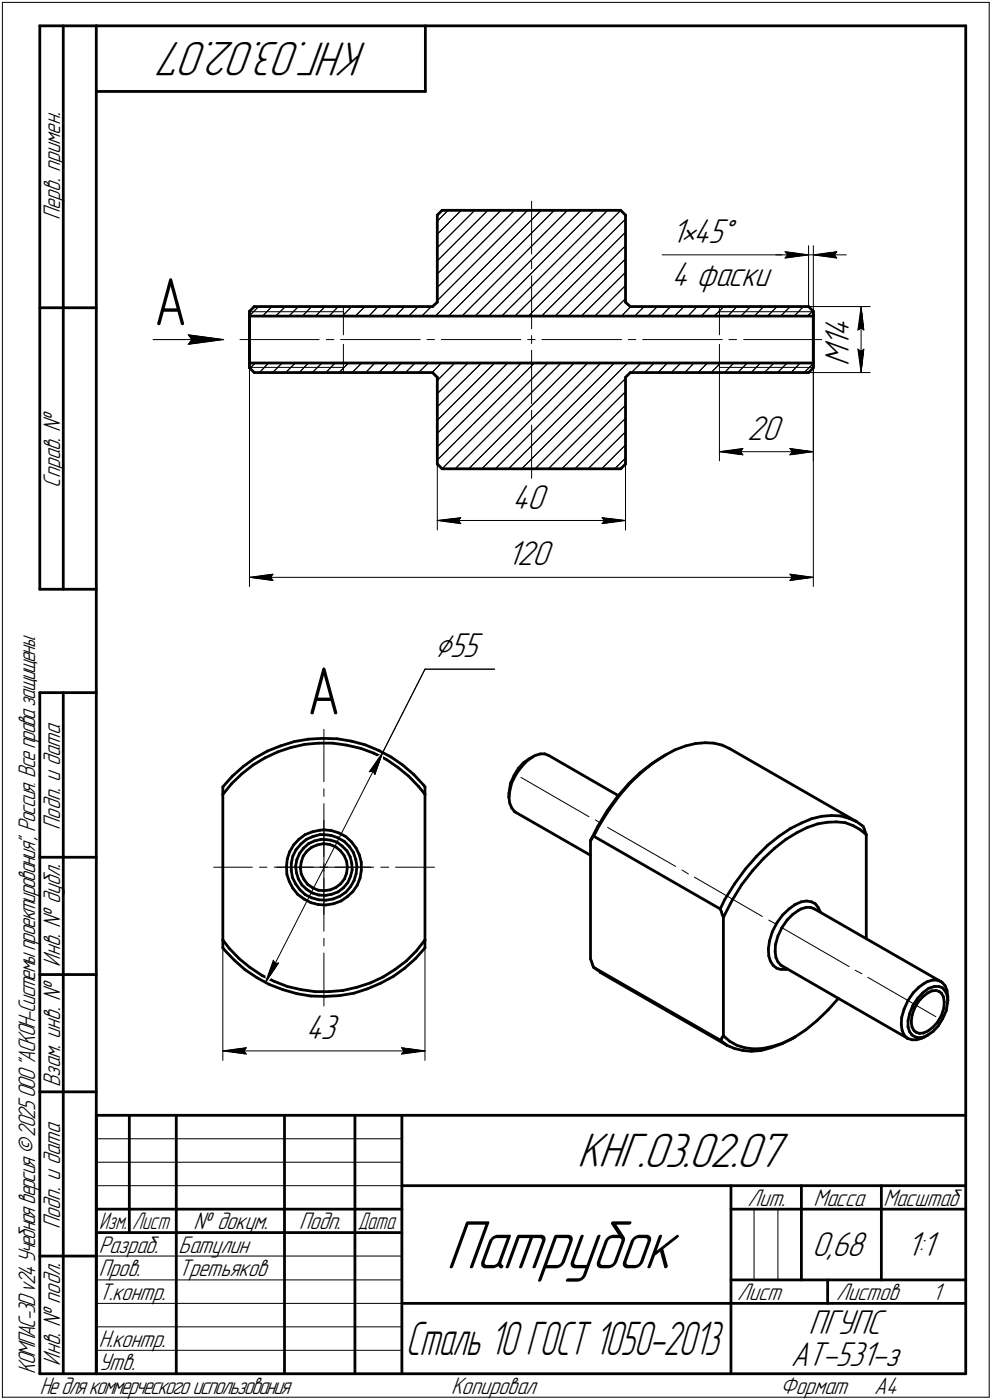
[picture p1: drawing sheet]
<svg xmlns="http://www.w3.org/2000/svg" width="211mm" height="298mm" viewBox="0 0 211 298" stroke-linecap="round" stroke-linejoin="round" font-family="sans-serif">
<defs><g id="words">
<text font-size="15.6" x="94.9" y="270.1">Патрубок</text>
<g font-size="14.6">
<text x="32.8" y="69.2">А</text>
<text x="65.4" y="152.1">А</text>
</g>
<g font-size="10.9">
<text x="78.2" y="9" transform="rotate(-180 78.2 9)">КНГ.03.02.07</text>
<text x="122.8" y="248.5">КНГ.03.02.07</text>
</g>
<text font-size="10.7" x="86.3" y="288.5">Сталь 10 ГОСТ 1050-2013</text>
<g font-size="7.8">
<text x="142.9" y="51.7">1×45°</text>
<text x="142.9" y="60.9">4 фаски</text>
<text x="180.6" y="71.8" transform="rotate(-90 180.6 71.8)">4</text>
<text x="180.6" y="77.9" transform="rotate(-90 180.6 77.9)">M</text>
<text x="180.6" y="73.9" transform="rotate(-90 180.6 73.9)">1</text>
<text x="159" y="93.6">20</text>
<text x="109" y="108.3">40</text>
<text x="107.9" y="120.4">120</text>
<text x="92.4" y="139.9">⌀55</text>
<text x="65" y="221.2">43</text>
<text x="172.8" y="267.5">0,68</text>
<text x="192.9" y="267.5">1:1</text>
<text x="172" y="284.1">ПГУПС</text>
<text x="168.3" y="291">АТ-531-з</text>
</g>
<g font-size="5.4">
<text x="12.8" y="46.9" transform="rotate(-90 12.8 46.9)">Перв. примен.</text>
<text x="12.8" y="103.8" transform="rotate(-90 12.8 103.8)">Справ. №</text>
<text x="12.8" y="176.7" transform="rotate(-90 12.8 176.7)">Подп. и дата</text>
<text x="12.8" y="205.8" transform="rotate(-90 12.8 205.8)">Инв. № дубл.</text>
<text x="12.8" y="231.6" transform="rotate(-90 12.8 231.6)">Взам. инв. №</text>
<text x="159.1" y="256.8">Лит.</text>
<text x="173.1" y="256.8">Масса</text>
<text x="188" y="256.8">Масштаб</text>
<text x="12.8" y="261.7" transform="rotate(-90 12.8 261.7)">Подп. и дата</text>
<text x="41.2" y="261.8">№ докум.</text>
<text x="63.6" y="261.8">Подп.</text>
<text x="21" y="266.8">Разраб.</text>
<text x="38" y="266.8">Батулин</text>
<text x="21" y="271.8">Пров.</text>
<text x="38" y="271.8">Третьяков</text>
<text x="21" y="276.8">Т.контр.</text>
<text x="156.9" y="276.8">Лист</text>
<text x="177.9" y="276.8">Листов</text>
<text x="198.4" y="276.8">1</text>
<text x="21" y="286.8">Н.контр.</text>
<text x="7.5" y="292.5" transform="rotate(-90 7.5 292.5)">КОМПАС-3Dv24Учебнаяверсия©2025ООО&quot;АСКОН-Системыпроектирования&quot;, Россия. Всеправазащищены.</text>
<text x="12.8" y="290.8" transform="rotate(-90 12.8 290.8)">Инв. № подл.</text>
<text x="21" y="291.8">Утв.</text>
<text x="8.5" y="296.7">Недлякоммерческогоиспользования</text>
<text x="96" y="296.8">Копировал</text>
<text x="166" y="296.8">Формат</text>
<text x="186" y="296.8">A4</text>
</g>
<g font-size="5.3">
<text x="21.1" y="261.8">Изм.</text>
<text x="28.1" y="261.8">Лист</text>
<text x="76.1" y="261.8">Дата</text>
</g>
</g></defs>
<g fill="none" stroke="#000" stroke-width=".59">
<path d="M8.5 5.5v120zM8.5 5.5h12zM13.5 5.5v120zM20.5 5.5v287zM20.5 5.5h185zM20.5 19.5h70zM90.5 5.5v14zM205.5 5.5v287zM93 45.8v18.5zM94.1 44.8l-1.1 1zM94.1 44.8h38zM132.1 44.8l1 1z"/>
<path d="M133.1 45.8v18.5zM8.5 65.5h12zM53.1 66.3v12zM53.1 67.3h120zM53.1 77.3v1zM53.1 77.3h120zM53.1 78.3l1 1zM53.1 66.3v1zM53.1 67.3v10zM54.1 79.3h37.9zM54.1 65.3h37.9zM54.1 65.3l-1 1z"/>
<path d="M92 65.3l1-1zM92 79.3l1 1zM133.1 64.3l1 1zM134.1 65.3h37.9zM134.1 79.3l-1 1zM134.1 79.3h37.9zM172 65.3l1.1 1zM172 79.3l1.1-1zM173.1 66.3v12zM173.1 66.3v1zM173.1 77.3v1zM173.1 67.3v10z"/>
<path d="M93 80.3v18.5zM93 98.8l1.1 1zM94.1 99.8h38zM133.1 98.8l-1 1zM133.1 80.3v18.5zM8.5 125.5h12zM8.5 147.5v145zM8.5 147.5h12zM13.5 147.5v145zM56.9 159.9l2.8-1.1zM59.7 158.8l3-.9zM61.9 159.2l3-.7z"/>
<path d="M62.7 157.9l2.9-.5zM64.9 158.5l2.9-.3zM65.6 157.4l3.1-.2zM67.8 158.2h3zM68.7 157.2l3 .1zM70.8 158.2l2.9 .5zM71.7 157.3l3.1 .5zM73.7 158.7l3 .6zM74.8 157.8l2.8 .8zM76.7 159.3l2.8 1.1zM77.6 158.6l2.9 1.2zM80.5 159.8l2.7 1.4z"/>
<path d="M143.6 159.7l2.3-.9zM145.9 158.8l2.1-.5zM148 158.3l2-.1zM150 158.2h1.9zM151.9 158.2l1.8 .5zM153.7 158.7l1.6 .7zM155.3 159.4l26.9 15.5zM47.4 167.6v1.6zM47.4 169.2v31zM49.3 166.9l-1.9 2.3zM49.3 166.9l2.2-2.1zM49.4 165.3l-2 2.3z"/>
<path d="M49.4 165.3l2.3-2.1zM51.5 164.8l2.3-1.9zM51.7 163.2l2.5-1.7zM53.8 162.9l2.6-1.5zM54.2 161.5l2.7-1.6zM56.4 161.4l2.7-1.3zM59.1 160.1l2.8-.9zM62.5 179.9l-.9 1.5zM63.6 178.7l-1.1 1.2zM63.6 178.7l1.3-1zM64 179.7l-1 1.2zM64 179.7l1.2-1z"/>
<path d="M64.9 177.7l1.6-.6zM65.2 178.7l1.3-.6zM65.6 179.7l1.3-.6zM66.5 177.1l1.6-.3zM66.5 178.1l1.6-.4zM66.9 179.1l1.4-.4zM67.5 179.9l1.2-.2zM68.1 176.8l.8-.1zM68.1 177.7h.8zM68.3 178.7h.6zM68.7 179.7h.2zM68.9 179.7l1.3 .1z"/>
<path d="M68.9 176.7l1.6 .2zM68.9 177.7l1.5 .2zM68.9 178.7l1.5 .2zM70.2 179.8l1.3 .5zM70.4 178.9l1.3 .4zM70.4 177.9l1.5 .5zM70.5 176.9l1.6 .5zM71.7 179.3l1.1 .9zM71.9 178.4l1.3 .8zM72.1 177.4l1.5 .7zM73.2 179.2l1.1 1.1zM73.6 178.1l1.2 1.1z"/>
<path d="M74.8 179.2l1 1.4zM79.5 160.4l2.7 1.3zM82.2 161.7l2.5 1.7zM83.2 161.2l2.5 1.7zM84.7 163.4l2.3 1.9zM85.7 162.9l2.4 2zM87 165.3l2.1 2.2zM88.1 164.9l2 2.2zM89.1 167.5l1.3 1.7zM90.1 167.1l.3 .5zM90.4 169.2v31zM90.4 167.6v1.6z"/>
<path d="M108.3 168.9v.9zM108.3 169.8l.2 1.2zM108.4 168.4l-.1 .5zM108.5 168.5l-.2 1.3zM108.5 171l.4 1zM108.6 166.8l-.2 1.6zM108.9 166.7l-.4 1.8zM108.9 172l.6 .8zM109.4 165.1l-.8 1.7zM109.5 172.8l.2 .2zM109.7 173l15.9 9.1zM109.8 164.8l-.9 1.9z"/>
<path d="M110.3 163.6l-.9 1.5zM110.9 163.3l-1.1 1.5zM111.4 162.4l1.1-.8zM111.4 162.4l-1.1 1.2zM112.1 162.1l1.2-.9zM112.1 162.1l-1.2 1.2zM112.5 161.6l.8-.4zM113.3 161.2l.6-.3zM113.9 160.9l1.1-.4zM115 160.5h.9zM115.9 160.5l.9 .4zM116.8 160.9l14.8 8.5z"/>
<path d="M125.6 179v25.2zM125.9 178.6l-.3 .4zM126.1 178.3l-.2 .3zM126.1 178.3l.2-.2zM126.3 178.1l26.9 15.4zM127.2 176l-1.6 3zM127.5 175.8l-1.2 2.3zM129.2 172.6l-2 3.4zM129.6 172.4l-2.1 3.4zM131.4 169.6l-2.2 3zM131.9 169.2l-2.3 3.2zM133.8 166.9l2.3-2.3z"/>
<path d="M133.8 166.9l-2.4 2.7zM134.3 166.5l2.4-2.2zM134.3 166.5l-2.4 2.7zM136.1 164.6l2.4-1.9zM136.7 164.3l2.5-2zM138.5 162.7l2.4-1.5zM139.2 162.3l2.4-1.5zM140.9 161.2l.7-.4zM141.6 160.8l2-1.1zM165.8 178.1l2.3-1.7zM167.2 178.7l2.4-1.4zM168.1 176.4l2.4-1.1z"/>
<path d="M169.6 177.3l2.2-1.1zM170.5 175.3l2.2-1zM171.8 176.2l2.2-.8zM172.7 174.3l2.1-.5zM174 175.4l2-.3zM174.8 173.8l2.1-.1zM176 175.1l2-.1zM176.9 173.7h1.9zM178 175l1.8 .2zM178.8 173.7l1.8 .5zM179.8 175.2l1.6 .6zM180.6 174.2l1.6 .7z"/>
<path d="M181.4 175.8l1.6 .8zM182.2 174.9l1.4 1zM183 176.6l1.3 1.1zM183.6 175.9l.3 .6zM183.9 176.5l.2 .6zM184.1 177.1l.2 .6zM184.3 177.7v22.1zM8.5 182.5h12zM61 184.5v1.7zM61 186.2l.6 1.5zM61.1 182.9l-.1 1.6zM61.6 187.7l.7 1.4z"/>
<path d="M61.6 181.4l-.5 1.5zM62 185.3l.2 1.6zM62 183.8v1.5zM62.2 186.9l.7 1.3zM62.3 189.1l1 1.3zM62.3 182.3l-.3 1.5zM62.9 188.2l.9 1.3zM62.9 184.4l.2 1.4zM63 180.9l-.7 1.4zM63.1 185.8l.4 1.4zM63.2 183l-.3 1.4zM63.3 190.4l1.4 1z"/>
<path d="M63.5 187.2l.8 1.3zM63.8 181.7l-.6 1.3zM63.8 189.5l1.1 1zM63.9 184.8l.2 1.3zM64.1 186.1l.6 1.2zM64.1 183.6l-.2 1.2zM64.3 188.5l1 .9zM64.5 182.3l-.4 1.3zM64.6 180.6l-.8 1.1zM64.6 180.6l1-.9zM64.7 187.3l.7 1zM64.7 191.4l1.4 .8z"/>
<path d="M64.9 190.5l1.4 .7zM65.3 181.3l-.8 1zM65.3 181.3l1-.9zM65.3 189.4l1.2 .8zM65.4 188.3l1.1 .8zM66.1 192.2l1.6 .4zM66.3 180.4l1.2-.5zM66.3 191.2l1.5 .4zM66.5 190.2l1.3 .4zM66.5 189.1l1.2 .5zM67.7 189.6l1.3 .1zM67.7 192.6l1.6 .1z"/>
<path d="M67.8 191.6l1.5 .1zM67.8 190.6l1.5 .1zM69 189.7l1.3-.2zM69.3 190.7l1.3-.3zM69.3 192.7l1.7-.3zM69.3 191.7l1.6-.3zM70.3 189.5l1.2-.5zM70.6 190.4l1.4-.5zM70.9 191.4l1.4-.6zM71 192.4l1.6-.5zM71.5 180.3l1 .9zM71.5 189l1-.8z"/>
<path d="M72 189.9l1.1-.8zM72.3 190.8l1.3-.8zM72.5 181.2l.7 1zM72.6 191.9l1.3-1zM72.8 180.2l1 1zM73.2 182.2l.5 1.2zM73.3 187.1l-.8 1.1zM73.7 183.4l.2 1.3zM73.7 185.9l-.4 1.2zM73.8 181.2l.7 1.3zM73.9 184.7l-.2 1.2zM73.9 190.9l1.2-1.1z"/>
<path d="M74 188l-.9 1.1zM74.3 180.3l.9 1.2zM74.5 182.5l.3 1.3zM74.6 188.8l-1 1.2zM74.6 186.6l-.6 1.4zM74.8 183.8l.1 1.5zM74.9 185.3l-.3 1.3zM75.2 181.5l.5 1.5zM75.4 187.5l-.8 1.3zM75.7 183l.2 1.5zM75.8 180.6l.7 1.4zM75.8 186l-.4 1.5z"/>
<path d="M75.9 184.5l-.1 1.5zM76 188.5l-.9 1.3zM76.5 182l.4 1.6zM76.6 186.9l-.6 1.6zM76.9 183.6v1.7zM76.9 185.3l-.3 1.6zM153.2 193.5l.3 .6zM153.5 194.1l.2 .6zM153.7 194.7l.2 .6zM153.9 195.3v25.3zM154 195.2l-.1 .1zM154.2 191.6l-1 1.9z"/>
<path d="M155.8 191.7l-1.8 3.5zM156.3 188.2l-2.1 3.4zM157.8 188.4l-2 3.3zM158.6 185.1l-2.3 3.1zM160.1 185.4l-2.3 3zM161 182.4l-2.4 2.7zM162.5 182.8l2.3-2.2zM162.5 182.8l-2.4 2.6zM163.3 180l2.5-1.9zM163.3 180l-2.3 2.4zM164.3 198.4l-.6 1.9zM164.8 180.6l2.4-1.9z"/>
<path d="M165.4 196.4l-1.1 2zM165.5 199.3l-.5 1.8zM166.4 197.5l-.9 1.8zM166.5 194.8l1.4-1.3zM166.5 194.8l-1.1 1.6zM167.5 195.9l-1.1 1.6zM167.9 193.5l1.3-.9zM168.7 194.7l1.1-.8zM168.7 194.7l-1.2 1.2zM169.2 192.6l.1-.1zM169.3 192.5l1.2-.5zM169.8 193.9l.6-.4z"/>
<path d="M170.4 193.5l1.1-.3zM170.5 192l1.1-.1zM171.5 193.2h1zM171.6 191.9l1 .1zM172.5 193.2l.8 .3zM172.6 192l.9 .4zM173.3 193.5l26.9 15.5zM173.5 192.4l.6 .8zM174.1 193.2l.5 1zM8.5 207.5h12zM47.4 201.8l.4 .5zM47.4 200.2l1.4 1.7z"/>
<path d="M47.4 200.2v1.6zM47.8 202.3l2.1 2.2zM48.8 201.9l2.1 2.2zM49.9 204.5l2.3 2zM50.9 204.1l2.3 1.9zM52.2 206.5l2.5 1.7zM53.2 206l2.5 1.7zM54.7 208.2l2.6 1.4zM55.7 207.7l2.6 1.3zM57.3 209.6l2.9 1.1zM58.3 209l2.8 1.1zM60.2 210.7l3 .9z"/>
<path d="M61.1 210.1l3 .6zM63.2 211.6l2.9 .5zM64.1 210.7l3 .5zM66.1 212.1l3.1 .1zM67.1 211.2h2.9zM69.2 212.2l3-.2zM70 211.2l3-.3zM72.2 212l3.1-.5zM73 210.9l2.9-.7zM75.3 211.5l2.8-.9zM75.9 210.2l2.9-.9zM78.1 210.6l2.8-1.2z"/>
<path d="M78.8 209.3l2.7-1.3zM80.9 209.4l2.8-1.5zM81.5 208l2.6-1.6zM83.7 207.9l2.4-1.7zM84.1 206.4l2.3-1.8zM86.1 206.2l2.3-2.1zM88.6 202.5l-2.2 2.1zM90.4 201.8l-2 2.3zM90.4 200.2l-1.8 2.3zM90.4 200.2v1.6zM125.6 204.2l.3 .6zM125.9 204.8l.2 .6z"/>
<path d="M126.1 205.4l.2 .6zM126.3 206l1.5 1zM126.3 206l26.9 15.5zM127.8 207.1l26.9 15.5zM127.8 207h.1M163.5 202l.1 1.5zM163.6 203.5l.3 1.1zM163.7 200.3l-.2 1.7zM163.9 204.6l.6 1zM164.5 205.6l.8 .6zM164.9 202.6l.2 1.3zM165 201.1l-.1 1.5z"/>
<path d="M165.1 203.9l.4 .9zM165.3 206.2l.8 .2zM165.5 204.8l.6 .7zM166.1 206.4h1.1zM166.1 205.5l.3 .2zM166.4 205.7l26.8 15.4zM167.2 206.4l.4-.1zM171.4 219.3l2.4-2zM173.8 217.3l2.4-2.2zM178.4 212.6l-2.2 2.5zM191.8 218.2l.1 1.2zM191.9 216.7l-.1 1.5z"/>
<path d="M191.9 219.4l.5 1zM192.4 214.9l-.5 1.8zM193.2 217.3v1.4zM193.2 218.7l.3 1zM193.2 213l-.8 1.9zM193.5 215.8l-.3 1.5zM193.5 219.7l.6 .7zM193.9 217.6l.2 1.1zM194.1 216.2l-.2 1.4zM194.1 218.7l.4 .8zM194.2 214.1l-.7 1.7zM194.3 211.4l-1.1 1.6z"/>
<path d="M194.5 219.5l.4 .3zM194.6 214.7l-.5 1.5zM194.9 219.8l.8 .2zM195.2 212.6l-1 1.5zM195.4 213.3l-.8 1.4zM195.5 210.2l1.2-.8zM195.5 210.2l-1.2 1.2zM196.3 211.4l1.1-.8zM196.3 211.4l-1.1 1.2zM196.4 212.2l1-.8zM196.4 212.2l-1 1.1zM196.5 220l.9-.5z"/>
<path d="M196.7 209.4l.6-.4zM197.3 209l1.1-.3zM197.4 219.5l1.1-.7zM197.4 211.4l.9-.4zM197.4 210.6l.4-.2zM197.8 210.4l1-.3zM198.3 211l.9-.1zM198.4 208.7h1zM198.8 210.1h.9zM199.2 210.9l.7 .3zM199.4 208.7l.8 .3zM199.5 217.7l-1 1.1z"/>
<path d="M199.6 218.4l-1.1 1.2zM199.7 210.1l.8 .2zM199.9 211.2l.4 .3zM200.2 209l.3 .2zM200.3 216.2l-.8 1.5zM200.3 211.5l.4 .8zM200.5 210.3l.6 .7zM200.5 209.2l.6 .7zM200.6 216.9l-1 1.5zM200.7 212.3l.2 1.1zM200.8 214.6l-.5 1.6zM200.9 213.4l-.1 1.2z"/>
<path d="M201.1 211l.4 .8zM201.1 209.9l.4 1zM201.3 215.2l-.7 1.7zM201.5 211.8l.2 1.2zM201.5 210.9l.2 1.4zM201.6 213.6l-.3 1.6zM201.7 213l-.1 .6zM201.7 212.3v.7zM8.5 232.5h12zM20.5 237.5h185zM20.5 237.5v55zM27.5 237.5v25z"/>
<path d="M37.5 237.5v55zM60.5 237.5v55zM75.5 237.5v55zM85.5 237.5v55zM153.2 221.5l1.5 1.1zM153.5 221.2l-.3 .3zM153.7 220.9l-.2 .3zM153.9 220.6l1.4 1.1zM153.9 220.6l-.2 .3zM154.7 222.6l1.6 .7zM155.3 221.7l1.5 .9zM156.3 223.3l1.8 .4z"/>
<path d="M156.8 222.6l1.6 .5zM158.1 223.7l1.8 .2zM158.4 223.1l1.9 .3zM159.9 223.9l2.1-.2zM160.3 223.4l1.9-.1zM162 223.7l2.1-.6zM162.2 223.3l2.1-.5zM164.1 223.1l2.3-.9zM164.3 222.8l2.2-.6zM166.4 222.2l2-1zM166.5 222.2l2.2-1.1zM168.4 221.2l.8-.4z"/>
<path d="M168.7 221.1l.5-.3zM169.2 220.8l2.2-1.5zM192.4 220.4l.6 .7zM193 221.1h.2zM193.2 221.1l.9 .3zM194.1 220.4l.6 .4zM194.1 221.4h1zM194.7 220.8l.9 .2zM195.1 221.4l1.1-.3zM195.6 221l1-.2zM195.7 220h.8zM196.2 221.1l.5-.3z"/>
<path d="M196.6 220.8l.8-.4zM196.7 220.8l.7-.4zM197.4 220.4l1.1-.8zM20.5 257.5h65zM85.5 252.5h120zM155.5 252.5v40zM155.5 257.5h15zM170.5 252.5v20zM170.5 257.5h35zM187.5 252.5v20zM8.5 267.5h12zM20.5 262.5h65z"/>
<path d="M85.5 277.5h70zM155.5 277.5h50zM155.5 272.5h50zM176.1 272.5v5zM8.5 292.5h12zM20.5 292.5h185z"/>
</g>
<g fill="none" stroke="#000" stroke-width=".21">
<path d="M.5 .5v297zM.5 .5h210zM210.5 .5v297zM93 58.3l13.6-13.5zM93 55.5l10.8-10.7zM93 52.7l8-7.9zM93 49.9l5.1-5.1zM93 47.1l2.3-2.3zM113.1 42.8v11.3zM113.1 55.6v1.6zM113.1 58.8v11.2zM115.1 44.8l-22.5 22.5z"/>
<path d="M120.7 44.8l-22.4 22.5zM126.4 44.8l-22.4 22.5zM133.1 55.1l-12.2 12.2zM140.9 54.3h26.1zM165.1 54.3h6.9zM167 54.3h5zM167 53.6l5 .7zM167 53.6l.6 .7zM167 54.9l5-.6zM167.6 54.3l-.6 .6zM172 52.3v13zM172 54.3h1.1z"/>
<path d="M173.1 52.3v14zM173.1 54.3l5 .6zM173.1 54.3l5-.7zM173.1 54.3h7zM177.5 54.3l.6 .6zM178.1 53.6l-.6 .7zM32.6 72.3h15zM40 73.3l7.6-1zM40 71.3l.8 1zM40 71.3l7.6 1zM40.8 72.3l-.8 1zM51.1 72.3h16.8z"/>
<path d="M53.1 66.4h20zM53.1 78.2h20zM53.1 66.3v12zM53.1 72.3v52.6zM53.2 78.4l1.2-1.1zM55 65.3l-1.9 1.9zM57.1 77.3l-1.9 2zM57.8 65.3l-1.9 2zM58 79.3l2-2zM60.7 65.3l-2 2zM60.8 79.3l2-2zM61.5 67.3l2-2z"/>
<path d="M65.6 77.3l-1.9 2zM66.3 65.3l-2 2zM66.5 79.3l2-2zM69.2 65.3l-2.1 2zM69.4 72.3h1.6zM71.3 77.3l-2 2zM72 65.3l-2 2zM72.1 79.3l2.1-2zM72.5 72.3h16.9zM72.8 67.3l2-2zM73.1 77.3v2zM73.1 73.3v4z"/>
<path d="M73.1 67.3v4zM73.1 65.3v2zM74.9 79.3l2.1-2zM75.6 67.3l2-2zM79.8 77.3l-2 2zM80.4 65.3l-1.9 2zM80.6 79.3l2-2zM81.3 67.3l2-2zM85.4 77.3l-1.9 2zM86.1 65.3l-1.9 2zM86.3 79.3l2-2zM87 67.3l2-2z"/>
<path d="M89.1 79.3l2-2zM89.7 67.3l2.1-2zM90.8 72.3h1.7zM93 64l19.3-19.2zM93 61.2l16.5-16.4zM93.9 77.3l-2 2zM93.9 72.3h16.9zM95.4 67.3l22.5-22.5zM101.1 67.3l22.5-22.5zM106.8 67.3l22.5-22.5zM109.6 67.3l22.5-22.5zM112.3 72.3h1.6z"/>
<path d="M112.4 67.3l20.7-20.6zM113.1 71.5v1.7zM113.1 74.6v11.3zM115.2 67.3l17.9-17.9zM115.3 72.3h16.9zM118.1 67.3l15-15zM122.2 77.3l-22.5 22.5zM123.7 67.3l9.4-9.3zM126.6 67.3l6.5-6.5zM127.8 77.3l-22.4 22.5zM133.1 63.6l-3.7 3.7zM133.7 72.3h1.6z"/>
<path d="M134.2 65.3l-2 2zM134.4 79.3l2-2zM135 67.3l2.1-2zM136.7 72.3h17zM137.2 79.3l2-2zM137.8 67.3l2.1-2zM142 77.3l-2 2zM142.7 65.3l-2 2zM143.5 67.3l2-2zM144.9 77.3l-2.1 2zM147.7 77.3l-2 2zM148.3 65.3l-1.9 2z"/>
<path d="M148.5 79.3l2-2zM151.2 65.3l-2 2zM151.3 79.3l2-2zM152 67.3l2-2zM153.1 65.3v2zM153.1 66.4h20zM153.1 73.3v4zM153.1 67.3v4zM153.1 78.2h20zM153.1 77.3v2zM153.1 79.3v18.8zM155.1 72.3h1.6z"/>
<path d="M156.1 77.3l-1.9 2zM156.8 65.3l-1.9 2zM157 79.3l2-2zM157.6 67.3l2.1-2zM158.2 72.3h16.9zM161.8 77.3l-1.9 2zM162.5 65.3l-2 2zM162.6 79.3l2.1-2zM165.4 65.3l-2.1 2zM165.4 79.3l2.1-2zM166.1 67.3l2-2zM170.3 77.3l-2 2z"/>
<path d="M170.9 65.3l-1.9 2zM171.1 79.3l2-1.9zM171.8 67.3l1.2-1.1zM172 65.3h13.2zM172 79.3h13.2zM173.1 66.3v12zM173.1 78.3v19.8zM173.1 72.3v52.6zM182.5 70.3l.7-.5zM182.5 74.3l.7 5zM182.5 74.3l.7 .5zM183.2 65.3l.6 5z"/>
<path d="M183.2 69.8l.6 .5zM183.2 65.3l-.7 5zM183.2 74.8l.6-.5zM183.2 65.3v14zM183.8 74.3l-.6 5zM93 98l20.7-20.7zM93 95.2l17.9-17.9zM93 92.3l15-15zM93 89.5l12.2-12.2zM93 86.6l9.4-9.3zM93 83.8l6.6-6.5zM93 81l3.8-3.7z"/>
<path d="M93 98.8v14.1zM94.1 99.8l22.5-22.5zM96.9 99.8l22.5-22.5zM102.5 99.8l22.6-22.5zM108.2 99.8l22.5-22.5zM111 99.8l22.5-22.5zM113.1 87.4v1.7zM113.1 90.5v11.4zM113.9 99.8l19.2-19.2zM119.5 99.8l13.6-13.5zM122.3 99.8l10.8-10.7zM125.1 99.8l8-7.9z"/>
<path d="M128 99.8l5.1-5.1zM130.8 99.8l2.3-2.3zM133.1 83.4l-16.4 16.4zM133.1 98.8v14.1zM153.1 96.2l5-.7zM153.1 96.2l5 .7zM153.1 96.2h20zM157.6 96.2l.5 .7zM158.1 95.5l-.5 .7zM168.1 96.9l5-.7zM168.1 95.5l.5 .7zM168.1 95.5l5 .7z"/>
<path d="M168.6 96.2l-.5 .7zM93 110.8l5-.6zM93 110.8l5 .7zM93 110.8h40.1zM97.5 110.8l.5 .7zM98 110.2l-.5 .6zM128.1 111.5l5-.7zM128.1 110.2l.5 .6zM128.1 110.2l5 .6zM128.6 110.8l-.5 .7zM53.1 122.9l5-.6zM53.1 122.9l5 .7z"/>
<path d="M53.1 122.9h120zM57.6 122.9l.5 .7zM58.1 122.3l-.5 .6zM168.1 123.6l5-.7zM168.1 122.3l.5 .6zM168.1 122.3l5 .6zM168.6 122.9l-.5 .7zM68.9 155.2v11.3zM90.4 142.5l-9 17.7zM90.4 142.5h14.8zM65.5 179.8l1.3-.6zM66.8 179.2l1.4-.4z"/>
<path d="M68.2 178.8h1.4zM68.9 168v1.6zM68.9 171.1v11.3zM68.9 174.7v10zM69.6 178.8l1.4 .4zM78.6 164.3l.7-.1zM79.3 164.2l.5 .7zM81.4 160.2l-1.6 4.7zM81.4 160.2l-2.8 4.1zM81.4 160.2l-24.9 49zM110.8 165.5l14.5 8.4zM126.7 174.6l1.3 .8z"/>
<path d="M129.3 176.2l14.5 8.3zM45.5 184.7h8.2zM55.2 184.7h1.6zM58.3 184.7h8.3zM58.9 184.7h10zM63 184.7l.2 1.4zM63.2 183.3l-.2 1.4zM63.2 186.1l.5 1.3zM63.7 181.9l-.5 1.4zM63.7 187.4l.7 1.2zM64.4 188.6l1.1 .9zM64.5 180.8l1-1z"/>
<path d="M64.5 180.8l-.8 1.1zM65.5 189.5l1.2 .7zM66.7 190.2l1.4 .4zM68.1 190.6h1.4zM68.1 184.7h1.7zM68.9 183.9v1.6zM68.9 187v11.3zM68.9 199.8v1.6zM68.9 184.7h10zM68.9 184.7v10zM69.5 190.6l1.4-.4zM70.9 190.2l1.2-.5z"/>
<path d="M71.3 184.7h8.2zM72.1 189.7l1.1-1zM74.1 187.6l-.9 1.1zM74.5 186.7l-.4 .9zM81 184.7h1.7zM84.2 184.7h8.3zM145.1 185.3l1.4 .8zM147.7 186.8l14.5 8.4zM163.6 195.9l1.3 .8zM166.2 197.4l14.5 8.4zM47.4 201.8v24zM58.2 204.5l-1.7 4.7z"/>
<path d="M58.2 204.5l.3 .6zM58.5 205.1h.8zM59.3 205.1l-2.8 4.1zM68.9 202.9v11.3zM90.4 201.8v24zM181.9 206.6l1.5 .7zM184.7 208.1l14.4 8.4zM47.4 223.8l5-.7zM47.4 223.8l5 .7zM47.4 223.8h43zM51.9 223.8l.5 .7zM52.4 223.1l-.5 .7z"/>
<path d="M85.4 224.5l5-.7zM85.4 223.1l.5 .7zM85.4 223.1l5 .7zM85.9 223.8l-.5 .7zM20.5 247.5h65zM20.5 252.5h65zM20.5 242.5h65zM160.4 257.5v15zM165.5 257.5v15zM20.5 267.5h65zM20.5 272.5h65zM20.5 277.5h65z"/>
<path d="M.5 297.5h210zM20.5 282.5h65zM20.5 287.5h65z"/>
</g>
<g fill="#fff" stroke="#fff" stroke-width=".21">
<path d="M142.9 46.1h14.5zM142.9 46.1h14.5zM142.9 46.2h14.5zM142.9 46.3h14.5zM142.9 46.4h14.5zM142.9 46.5h14.5zM142.9 46.6h14.5zM142.9 46.7h14.5zM142.9 46.7h14.5zM142.9 46.8h14.5zM142.9 46.9h14.5zM142.9 47h14.5zM142.9 47.1h14.5zM142.9 47.2h14.5zM142.9 47.2h14.5zM142.9 47.3h14.5zM142.9 47.4h14.5zM142.9 47.5h14.5zM142.9 47.6h14.5zM142.9 47.7h14.5zM142.9 47.8h14.5zM142.9 47.8h14.5zM142.9 47.9h14.5zM142.9 48h14.5zM142.9 48.1h14.5zM142.9 48.2h14.5zM142.9 48.3h14.5zM142.9 48.3h14.5zM142.9 48.4h14.5zM142.9 48.5h14.5zM142.9 48.6h14.5zM142.9 48.7h14.5zM142.9 48.8h14.5zM142.9 48.9h14.5zM142.9 48.9h14.5zM142.9 49h14.5zM142.9 49.1h14.5zM142.9 49.2h14.5zM142.9 49.3h14.5zM142.9 49.4h14.5zM142.9 49.4h14.5zM142.9 49.5h14.5zM142.9 49.6h14.5zM142.9 49.7h14.5zM142.9 49.8h14.5zM142.9 49.9h14.5zM142.9 50h14.5zM142.9 50h14.5zM142.9 50.1h14.5zM142.9 50.2h14.5zM142.9 50.3h14.5zM142.9 50.4h14.5zM142.9 50.5h14.5zM142.9 50.5h14.5zM142.9 50.6h14.5zM142.9 50.7h14.5zM142.9 50.8h14.5zM142.9 50.9h14.5zM142.9 51h14.5zM142.9 51.1h14.5zM142.9 51.1h14.5zM142.9 51.2h14.5zM142.9 51.3h14.5zM142.9 51.4h14.5zM142.9 51.5h14.5zM142.9 51.6h14.5zM142.9 51.6h14.5zM142.9 51.7h14.5zM142.9 51.8h14.5zM142.9 51.9h14.5zM142.9 52h14.5zM142.9 52.1h14.5zM142.9 52.2h14.5zM142.9 52.2h14.5zM142.9 52.3h14.5zM142.9 52.4h14.5zM142.9 52.5h14.5zM142.9 52.6h14.5zM142.9 52.7h14.5zM142.9 52.7h14.5zM142.9 52.8h14.5zM142.9 52.9h14.5zM142.9 53h14.5zM142.9 53.1h14.5zM142.9 53.2h14.5z"/>
<path d="M142.9 55.3h22.2zM142.9 55.4h22.2zM142.9 55.5h22.2zM142.9 55.5h22.2zM142.9 55.6h22.2zM142.9 55.7h22.2zM142.9 55.8h22.2zM142.9 55.9h22.2zM142.9 56h22.2zM142.9 56h22.2zM142.9 56.1h22.2zM142.9 56.2h22.2zM142.9 56.3h22.2zM142.9 56.4h22.2zM142.9 56.5h22.2zM142.9 56.6h22.2zM142.9 56.6h22.2zM142.9 56.7h22.2zM142.9 56.8h22.2zM142.9 56.9h22.2zM142.9 57h22.2zM142.9 57.1h22.2zM142.9 57.1h22.2zM142.9 57.2h22.2zM142.9 57.3h22.2zM142.9 57.4h22.2zM142.9 57.5h22.2zM142.9 57.6h22.2zM142.9 57.7h22.2zM142.9 57.7h22.2zM142.9 57.8h22.2zM142.9 57.9h22.2zM142.9 58h22.2zM142.9 58.1h22.2zM142.9 58.2h22.2zM142.9 58.3h22.2zM142.9 58.3h22.2zM142.9 58.4h22.2zM142.9 58.5h22.2zM142.9 58.6h22.2zM142.9 58.7h22.2zM142.9 58.8h22.2zM142.9 58.8h22.2zM142.9 58.9h22.2zM142.9 59h22.2zM142.9 59.1h22.2zM142.9 59.2h22.2zM142.9 59.3h22.2zM142.9 59.4h22.2zM142.9 59.4h22.2zM142.9 59.5h22.2zM142.9 59.6h22.2zM142.9 59.7h22.2zM142.9 59.8h22.2zM142.9 59.9h22.2zM142.9 59.9h22.2zM142.9 60h22.2zM142.9 60.1h22.2zM142.9 60.2h22.2zM142.9 60.3h22.2zM142.9 60.4h22.2zM142.9 60.5h22.2zM142.9 60.5h22.2zM142.9 60.6h22.2zM142.9 60.7h22.2zM142.9 60.8h22.2zM142.9 60.9h22.2zM142.9 61h22.2zM142.9 61h22.2zM142.9 61.1h22.2zM142.9 61.2h22.2zM142.9 61.3h22.2zM142.9 61.4h22.2zM142.9 61.5h22.2zM142.9 61.6h22.2zM142.9 61.6h22.2zM142.9 61.7h22.2zM142.9 61.8h22.2zM142.9 61.9h22.2zM142.9 62h22.2zM142.9 62.1h22.2zM142.9 62.1h22.2zM142.9 62.2h22.2zM142.9 62.3h22.2z"/>
<path d="M178 53.2h.6zM177.4 53.3h1.2zM176.7 53.3h1.9zM176.1 53.4h2.5zM175.5 53.5h3.1zM174.8 53.6h3.8zM174.7 53.7h3.9zM174.4 53.8h4.2zM174.2 53.8h4.4zM174 53.9h4.6zM173.7 54h4.9zM173.6 54.1h5zM173.3 54.2h5.3zM173.1 54.3h5.5zM173.3 54.4h5.3zM173.5 54.4h5.1zM173.7 54.5h4.9zM173.9 54.6h4.7zM174.1 54.7h4.5zM174.2 54.8h4.4zM174.5 54.9h4.1zM174.7 54.9h3.9zM174.8 55h3.8zM175.5 55.1h3.1zM176.1 55.2h2.5zM176.7 55.3h1.9zM177.4 55.4h1.2zM178 55.5h.6z"/>
<path d="M166.5 53.2h.7zM166.5 53.3h1.3zM166.5 53.3h1.9zM166.5 53.4h2.6zM166.5 53.5h3.2zM166.5 53.6h3.8zM166.5 53.7h4zM166.5 53.8h4.3zM166.5 53.8h4.4zM166.5 53.9h4.7zM166.5 54h4.9zM166.5 54.1h5.1zM166.5 54.2h5.4zM166.5 54.3h5.5zM166.5 54.4h5.4zM166.5 54.4h5.2zM166.5 54.5h4.9zM166.5 54.6h4.8zM166.5 54.7h4.6zM166.5 54.8h4.4zM166.5 54.9h4.2zM166.5 54.9h4zM166.5 55h3.8zM166.5 55.1h3.2zM166.5 55.2h2.6zM166.5 55.3h1.9zM166.5 55.4h1.3zM166.5 55.5h.7z"/>
<path d="M159 88.1h8.1zM159 88.1h8.1zM159 88.2h8.1zM159 88.3h8.1zM159 88.4h8.1zM159 88.5h8.1zM159 88.6h8.1zM159 88.6h8.1zM159 88.7h8.1zM159 88.8h8.1zM159 88.9h8.1zM159 89h8.1zM159 89.1h8.1zM159 89.2h8.1zM159 89.2h8.1zM159 89.3h8.1zM159 89.4h8.1zM159 89.5h8.1zM159 89.6h8.1zM159 89.7h8.1zM159 89.7h8.1zM159 89.8h8.1zM159 89.9h8.1zM159 90h8.1zM159 90.1h8.1zM159 90.2h8.1zM159 90.3h8.1zM159 90.3h8.1zM159 90.4h8.1zM159 90.5h8.1zM159 90.6h8.1zM159 90.7h8.1zM159 90.8h8.1zM159 90.8h8.1zM159 90.9h8.1zM159 91h8.1zM159 91.1h8.1zM159 91.2h8.1zM159 91.3h8.1zM159 91.4h8.1zM159 91.4h8.1zM159 91.5h8.1zM159 91.6h8.1zM159 91.7h8.1zM159 91.8h8.1zM159 91.9h8.1zM159 91.9h8.1zM159 92h8.1zM159 92.1h8.1zM159 92.2h8.1zM159 92.3h8.1zM159 92.4h8.1zM159 92.5h8.1zM159 92.5h8.1zM159 92.6h8.1zM159 92.7h8.1zM159 92.8h8.1zM159 92.9h8.1zM159 93h8.1zM159 93h8.1zM159 93.1h8.1zM159 93.2h8.1zM159 93.3h8.1zM159 93.4h8.1zM159 93.5h8.1zM159 93.6h8.1zM159 93.6h8.1zM159 93.7h8.1zM159 93.8h8.1zM159 93.9h8.1zM159 94h8.1zM159 94.1h8.1zM159 94.1h8.1zM159 94.2h8.1zM159 94.3h8.1zM159 94.4h8.1zM159 94.5h8.1zM159 94.6h8.1zM159 94.7h8.1zM159 94.7h8.1zM159 94.8h8.1zM159 94.9h8.1zM159 95h8.1zM159 95.1h8.1z"/>
<path d="M158 95h.6zM157.4 95.1h1.2zM156.7 95.2h1.9zM156.1 95.2h2.5zM155.5 95.3h3.1zM154.9 95.4h3.7zM154.7 95.5h3.9zM154.5 95.6h4.1zM154.3 95.7h4.3zM154.1 95.8h4.5zM153.9 95.8h4.7zM153.7 95.9h4.9zM153.5 96h5.1zM153.3 96.1h5.3zM153.1 96.2h5.5zM153.3 96.3h5.3zM153.5 96.4h5.1zM153.7 96.4h4.9zM153.9 96.5h4.7zM154.1 96.6h4.5zM154.3 96.7h4.3zM154.5 96.8h4.1zM154.7 96.9h3.9zM154.9 96.9h3.7zM155.6 97h3zM156.4 97.1h2.2zM157.1 97.2h1.5zM157.9 97.3h.7z"/>
<path d="M167.6 95h.6zM167.6 95.1h1.2zM167.6 95.2h1.8zM167.6 95.2h2.5zM167.6 95.3h3.1zM167.6 95.4h3.7zM167.6 95.5h3.9zM167.6 95.6h4.1zM167.6 95.7h4.3zM167.6 95.8h4.5zM167.6 95.8h4.7zM167.6 95.9h4.9zM167.6 96h5.1zM167.6 96.1h5.3zM167.6 96.2h5.5zM167.6 96.3h5.3zM167.6 96.4h5.1zM167.6 96.4h4.9zM167.6 96.5h4.7zM167.6 96.6h4.5zM167.6 96.7h4.3zM167.6 96.8h4.1zM167.6 96.9h3.9zM167.6 96.9h3.7zM167.6 97h3zM167.6 97.1h2.2zM167.6 97.2h1.5zM167.6 97.3h.7z"/>
<path d="M109 102.7h8.2zM109 102.8h8.2zM109 102.9h8.2zM109 103h8.2zM109 103h8.2zM109 103.1h8.2zM109 103.2h8.2zM109 103.3h8.2zM109 103.4h8.2zM109 103.5h8.2zM109 103.5h8.2zM109 103.6h8.2zM109 103.7h8.2zM109 103.8h8.2zM109 103.9h8.2zM109 104h8.2zM109 104.1h8.2zM109 104.1h8.2zM109 104.2h8.2zM109 104.3h8.2zM109 104.4h8.2zM109 104.5h8.2zM109 104.6h8.2zM109 104.6h8.2zM109 104.7h8.2zM109 104.8h8.2zM109 104.9h8.2zM109 105h8.2zM109 105.1h8.2zM109 105.2h8.2zM109 105.2h8.2zM109 105.3h8.2zM109 105.4h8.2zM109 105.5h8.2zM109 105.6h8.2zM109 105.7h8.2zM109 105.7h8.2zM109 105.8h8.2zM109 105.9h8.2zM109 106h8.2zM109 106.1h8.2zM109 106.2h8.2zM109 106.3h8.2zM109 106.3h8.2zM109 106.4h8.2zM109 106.5h8.2zM109 106.6h8.2zM109 106.7h8.2zM109 106.8h8.2zM109 106.8h8.2zM109 106.9h8.2zM109 107h8.2zM109 107.1h8.2zM109 107.2h8.2zM109 107.3h8.2zM109 107.4h8.2zM109 107.4h8.2zM109 107.5h8.2zM109 107.6h8.2zM109 107.7h8.2zM109 107.8h8.2zM109 107.9h8.2zM109 107.9h8.2zM109 108h8.2zM109 108.1h8.2zM109 108.2h8.2zM109 108.3h8.2zM109 108.4h8.2zM109 108.5h8.2zM109 108.5h8.2zM109 108.6h8.2zM109 108.7h8.2zM109 108.8h8.2zM109 108.9h8.2zM109 109h8.2zM109 109.1h8.2zM109 109.1h8.2zM109 109.2h8.2zM109 109.3h8.2zM109 109.4h8.2zM109 109.5h8.2zM109 109.6h8.2zM109 109.6h8.2zM109 109.7h8.2zM109 109.8h8.2z"/>
<path d="M98 109.7h.6zM97.4 109.8h1.2zM96.7 109.9h1.9zM96.1 110h2.5zM95.5 110.1h3.1zM94.8 110.2h3.8zM94.7 110.2h3.9zM94.4 110.3h4.2zM94.2 110.4h4.4zM94 110.5h4.6zM93.7 110.6h4.9zM93.6 110.7h5zM93.3 110.7h5.3zM93 110.8h5.6zM93.3 110.9h5.3zM93.5 111h5.1zM93.6 111.1h5zM93.9 111.2h4.7zM94.1 111.3h4.5zM94.2 111.3h4.4zM94.5 111.4h4.1zM94.7 111.5h3.9zM94.8 111.6h3.8zM95.5 111.7h3.1zM96.1 111.8h2.5zM96.7 111.8h1.9zM97.4 111.9h1.2zM98 112h.6z"/>
<path d="M127.6 109.7h.7zM127.6 109.8h1.3zM127.6 109.9h1.9zM127.6 110h2.5zM127.6 110.1h3.1zM127.6 110.2h3.7zM127.6 110.2h4zM127.6 110.3h4.2zM127.6 110.4h4.4zM127.6 110.5h4.6zM127.6 110.6h4.9zM127.6 110.7h5.1zM127.6 110.7h5.3zM127.6 110.8h5.5zM127.6 110.9h5.3zM127.6 111h5.2zM127.6 111.1h4.9zM127.6 111.2h4.7zM127.6 111.3h4.6zM127.6 111.3h4.3zM127.6 111.4h4.1zM127.6 111.5h4zM127.6 111.6h3.7zM127.6 111.7h3.1zM127.6 111.8h2.5zM127.6 111.8h1.9zM127.6 111.9h1.3zM127.6 112h.7z"/>
<path d="M107.9 114.8h10.3zM107.9 114.9h10.3zM107.9 115h10.3zM107.9 115.1h10.3zM107.9 115.1h10.3zM107.9 115.2h10.3zM107.9 115.3h10.3zM107.9 115.4h10.3zM107.9 115.5h10.3zM107.9 115.6h10.3zM107.9 115.7h10.3zM107.9 115.7h10.3zM107.9 115.8h10.3zM107.9 115.9h10.3zM107.9 116h10.3zM107.9 116.1h10.3zM107.9 116.2h10.3zM107.9 116.2h10.3zM107.9 116.3h10.3zM107.9 116.4h10.3zM107.9 116.5h10.3zM107.9 116.6h10.3zM107.9 116.7h10.3zM107.9 116.8h10.3zM107.9 116.8h10.3zM107.9 116.9h10.3zM107.9 117h10.3zM107.9 117.1h10.3zM107.9 117.2h10.3zM107.9 117.3h10.3zM107.9 117.3h10.3zM107.9 117.4h10.3zM107.9 117.5h10.3zM107.9 117.6h10.3zM107.9 117.7h10.3zM107.9 117.8h10.3zM107.9 117.9h10.3zM107.9 117.9h10.3zM107.9 118h10.3zM107.9 118.1h10.3zM107.9 118.2h10.3zM107.9 118.3h10.3zM107.9 118.4h10.3zM107.9 118.4h10.3zM107.9 118.5h10.3zM107.9 118.6h10.3zM107.9 118.7h10.3zM107.9 118.8h10.3zM107.9 118.9h10.3zM107.9 119h10.3zM107.9 119h10.3zM107.9 119.1h10.3zM107.9 119.2h10.3zM107.9 119.3h10.3zM107.9 119.4h10.3zM107.9 119.5h10.3zM107.9 119.5h10.3zM107.9 119.6h10.3zM107.9 119.7h10.3zM107.9 119.8h10.3zM107.9 119.9h10.3zM107.9 120h10.3zM107.9 120.1h10.3zM107.9 120.1h10.3zM107.9 120.2h10.3zM107.9 120.3h10.3zM107.9 120.4h10.3zM107.9 120.5h10.3zM107.9 120.6h10.3zM107.9 120.6h10.3zM107.9 120.7h10.3zM107.9 120.8h10.3zM107.9 120.9h10.3zM107.9 121h10.3zM107.9 121.1h10.3zM107.9 121.2h10.3zM107.9 121.2h10.3zM107.9 121.3h10.3zM107.9 121.4h10.3zM107.9 121.5h10.3zM107.9 121.6h10.3zM107.9 121.7h10.3zM107.9 121.8h10.3zM107.9 121.8h10.3z"/>
<path d="M58 121.8h.6zM57.4 121.8h1.2zM56.7 121.9h1.9zM56.1 122h2.5zM55.5 122.1h3.1zM54.9 122.2h3.7zM54.7 122.3h3.9zM54.5 122.3h4.1zM54.3 122.4h4.3zM54.1 122.5h4.5zM53.9 122.6h4.7zM53.7 122.7h4.9zM53.5 122.8h5.1zM53.3 122.9h5.3zM53.1 122.9h5.5zM53.3 123h5.3zM53.6 123.1h5zM53.8 123.2h4.8zM54 123.3h4.6zM54.3 123.4h4.3zM54.4 123.4h4.2zM54.7 123.5h3.9zM54.9 123.6h3.7zM55.5 123.7h3.1zM56.1 123.8h2.5zM56.7 123.9h1.9zM57.4 124h1.2zM58 124h.6z"/>
<path d="M167.6 121.8h.6zM167.6 121.8h1.2zM167.6 121.9h1.8zM167.6 122h2.5zM167.6 122.1h3.1zM167.6 122.2h3.7zM167.6 122.3h3.9zM167.6 122.3h4.1zM167.6 122.4h4.3zM167.6 122.5h4.5zM167.6 122.6h4.7zM167.6 122.7h4.9zM167.6 122.8h5.1zM167.6 122.9h5.3zM167.6 122.9h5.5zM167.6 123h5.3zM167.6 123.1h5zM167.6 123.2h4.9zM167.6 123.3h4.6zM167.6 123.4h4.4zM167.6 123.4h4.2zM167.6 123.5h3.9zM167.6 123.6h3.7zM167.6 123.7h3.1zM167.6 123.8h2.5zM167.6 123.9h1.8zM167.6 124h1.2zM167.6 124h.6z"/>
<path d="M32.8 58.1h7.1zM32.8 58.2h7.1zM32.8 58.3h7.1zM32.8 58.3h7.1zM32.8 58.4h7.1zM32.8 58.5h7.1zM32.8 58.6h7.1zM32.8 58.7h7.1zM32.8 58.8h7.1zM32.8 58.8h7.1zM32.8 58.9h7.1zM32.8 59h7.1zM32.8 59.1h7.1zM32.8 59.2h7.1zM32.8 59.3h7.1zM32.8 59.4h7.1zM32.8 59.4h7.1zM32.8 59.5h7.1zM32.8 59.6h7.1zM32.8 59.7h7.1zM32.8 59.8h7.1zM32.8 59.9h7.1zM32.8 59.9h7.1zM32.8 60h7.1zM32.8 60.1h7.1zM32.8 60.2h7.1zM32.8 60.3h7.1zM32.8 60.4h7.1zM32.8 60.5h7.1zM32.8 60.5h7.1zM32.8 60.6h7.1zM32.8 60.7h7.1zM32.8 60.8h7.1zM32.8 60.9h7.1zM32.8 61h7.1zM32.8 61h7.1zM32.8 61.1h7.1zM32.8 61.2h7.1zM32.8 61.3h7.1zM32.8 61.4h7.1zM32.8 61.5h7.1zM32.8 61.6h7.1zM32.8 61.6h7.1zM32.8 61.7h7.1zM32.8 61.8h7.1zM32.8 61.9h7.1zM32.8 62h7.1zM32.8 62.1h7.1zM32.8 62.1h7.1zM32.8 62.2h7.1zM32.8 62.3h7.1zM32.8 62.4h7.1zM32.8 62.5h7.1zM32.8 62.6h7.1zM32.8 62.7h7.1zM32.8 62.7h7.1zM32.8 62.8h7.1zM32.8 62.9h7.1zM32.8 63h7.1zM32.8 63.1h7.1zM32.8 63.2h7.1zM32.8 63.2h7.1zM32.8 63.3h7.1zM32.8 63.4h7.1zM32.8 63.5h7.1zM32.8 63.6h7.1zM32.8 63.7h7.1zM32.8 63.8h7.1zM32.8 63.8h7.1zM32.8 63.9h7.1zM32.8 64h7.1zM32.8 64.1h7.1zM32.8 64.2h7.1zM32.8 64.3h7.1zM32.8 64.3h7.1zM32.8 64.4h7.1zM32.8 64.5h7.1zM32.8 64.6h7.1zM32.8 64.7h7.1zM32.8 64.8h7.1zM32.8 64.9h7.1zM32.8 64.9h7.1zM32.8 65h7.1zM32.8 65.1h7.1zM32.8 65.2h7.1zM32.8 65.3h7.1zM32.8 65.4h7.1zM32.8 65.4h7.1zM32.8 65.5h7.1zM32.8 65.6h7.1zM32.8 65.7h7.1zM32.8 65.8h7.1zM32.8 65.9h7.1zM32.8 66h7.1zM32.8 66h7.1zM32.8 66.1h7.1zM32.8 66.2h7.1zM32.8 66.3h7.1zM32.8 66.4h7.1zM32.8 66.5h7.1zM32.8 66.5h7.1zM32.8 66.6h7.1zM32.8 66.7h7.1zM32.8 66.8h7.1zM32.8 66.9h7.1zM32.8 67h7.1zM32.8 67.1h7.1zM32.8 67.1h7.1zM32.8 67.2h7.1zM32.8 67.3h7.1zM32.8 67.4h7.1zM32.8 67.5h7.1zM32.8 67.6h7.1zM32.8 67.6h7.1zM32.8 67.7h7.1zM32.8 67.8h7.1zM32.8 67.9h7.1zM32.8 68h7.1zM32.8 68.1h7.1zM32.8 68.2h7.1zM32.8 68.2h7.1zM32.8 68.3h7.1zM32.8 68.4h7.1zM32.8 68.5h7.1zM32.8 68.6h7.1zM32.8 68.7h7.1zM32.8 68.7h7.1zM32.8 68.8h7.1zM32.8 68.9h7.1zM32.8 69h7.1zM32.8 69.1h7.1zM32.8 69.2h7.1zM32.8 69.3h7.1zM32.8 69.3h7.1zM32.8 69.4h7.1zM32.8 69.5h7.1zM32.8 69.6h7.1zM32.8 69.7h7.1zM32.8 69.8h7.1zM32.8 69.8h7.1zM32.8 69.9h7.1zM32.8 70h7.1zM32.8 70.1h7.1zM32.8 70.2h7.1zM32.8 70.3h7.1zM32.8 70.4h7.1zM32.8 70.4h7.1zM32.8 70.5h7.1zM32.8 70.6h7.1zM32.8 70.7h7.1zM32.8 70.8h7.1zM32.8 70.9h7.1zM32.8 71h7.1zM32.8 71h7.1zM32.8 71.1h7.1zM32.8 71.2h7.1zM32.8 71.3h7.1zM32.8 71.4h7.1zM32.8 71.5h7.1zM32.8 71.5h7.1zM32.8 71.6h7.1zM32.8 71.7h7.1zM32.8 71.8h7.1zM32.8 71.9h7.1zM32.8 72h7.1zM32.8 72.1h7.1zM32.8 72.1h7.1zM32.8 72.2h7.1z"/>
<path d="M39.5 70.9h.8zM39.5 71h1.5zM39.5 71h2.2zM39.5 71.1h2.8zM39.5 71.2h3.6zM39.5 71.3h4.3zM39.5 71.4h4.9zM39.5 71.5h5.6zM39.5 71.5h6.3zM39.5 71.6h6.6zM39.5 71.7h6.7zM39.5 71.8h6.9zM39.5 71.9h7.2zM39.5 72h7.3zM39.5 72.1h7.5zM39.5 72.1h7.7zM39.5 72.2h7.9zM39.5 72.3h8.1zM39.5 72.4h7.9zM39.5 72.5h7.7zM39.5 72.6h7.5zM39.5 72.6h7.3zM39.5 72.7h7.2zM39.5 72.8h6.9zM39.5 72.9h6.7zM39.5 73h6.6zM39.5 73.1h6.3zM39.5 73.2h5.6zM39.5 73.2h4.9zM39.5 73.3h4.3zM39.5 73.4h3.6zM39.5 73.5h2.8zM39.5 73.6h2.2zM39.5 73.7h1.5zM39.5 73.7h.8z"/>
<path d="M175 66.8h7.2zM175 66.9h7.2zM175 67h7.2zM175 67.1h7.2zM175 67.1h7.2zM175 67.2h7.2zM175 67.3h7.2zM175 67.4h7.2zM175 67.5h7.2zM175 67.6h7.2zM175 67.6h7.2zM175 67.7h7.2zM175 67.8h7.2zM175 67.9h7.2zM175 68h7.2zM175 68.1h7.2zM175 68.2h7.2zM175 68.2h7.2zM175 68.3h7.2zM175 68.4h7.2zM175 68.5h7.2zM175 68.6h7.2zM175 68.7h7.2zM175 68.7h7.2zM175 68.8h7.2zM175 68.9h7.2zM175 69h7.2zM175 69.1h7.2zM175 69.2h7.2zM175 69.3h7.2zM175 69.3h7.2zM175 69.4h7.2zM175 69.5h7.2zM175 69.6h7.2zM175 69.7h7.2zM175 69.8h7.2zM175 69.8h7.2zM175 69.9h7.2zM175 70h7.2zM175 70.1h7.2zM175 70.2h7.2zM175 70.3h7.2zM175 70.4h7.2zM175 70.4h7.2zM175 70.5h7.2zM175 70.6h7.2zM175 70.7h7.2zM175 70.8h7.2zM175 70.9h7.2zM175 71h7.2zM175 71h7.2zM175 71.1h7.2zM175 71.2h7.2zM175 71.3h7.2zM175 71.4h7.2zM175 71.5h7.2zM175 71.5h7.2zM175 71.6h7.2zM175 71.7h7.2zM175 71.8h7.2zM175 71.9h7.2zM175 72h7.2zM175 72.1h7.2zM175 72.1h7.2zM175 72.2h7.2zM175 72.3h7.2zM175 72.4h7.2zM175 72.5h7.2zM175 72.6h7.2zM175 72.6h7.2zM175 72.7h7.2zM175 72.8h7.2zM175 72.9h7.2zM175 73h7.2zM175 73.1h7.2zM175 73.2h7.2zM175 73.2h7.2zM175 73.3h7.2zM175 73.4h7.2zM175 73.5h7.2zM175 73.6h7.2zM175 73.7h7.2zM175 73.7h7.2zM175 73.8h7.2zM175 73.9h7.2zM175 74h7.2zM175 74.1h7.2zM175 74.2h7.2zM175 74.3h7.2zM175 74.3h7.2zM175 74.4h7.2zM175 74.5h7.2zM175 74.6h7.2zM175 74.7h7.2zM175 74.8h7.2zM175 74.8h7.2zM175 74.9h7.2zM175 75h7.2zM175 75.1h7.2zM175 75.2h7.2zM175 75.3h7.2zM175 75.4h7.2zM175 75.4h7.2zM175 75.5h7.2zM175 75.6h7.2zM175 75.7h7.2zM175 75.8h7.2zM175 75.9h7.2zM175 75.9h7.2zM175 76h7.2zM175 76.1h7.2zM175 76.2h7.2zM175 76.3h7.2zM175 76.4h7.2zM175 76.5h7.2zM175 76.5h7.2zM175 76.6h7.2zM175 76.7h7.2zM175 76.8h7.2zM175 76.9h7.2zM175 77h7.2zM175 77h7.2zM175 77.1h7.2zM175 77.2h7.2zM175 77.3h7.2zM175 77.4h7.2zM175 77.5h7.2zM175 77.6h7.2zM175 77.6h7.2zM175 77.7h7.2zM175 77.8h7.2z"/>
<path d="M183.1 65.5h.3zM183.1 65.6h.3zM183 65.7h.4zM183 65.8h.5zM183 65.9h.5zM183 66h.6zM183 66h.6zM182.9 66.1h.7zM182.9 66.2h.7zM182.8 66.3h.8zM182.8 66.4h.8zM182.7 66.5h1zM182.7 66.5h1zM182.7 66.6h1.1zM182.6 66.7h1.2zM182.6 66.8h1.2zM182.5 66.9h1.4zM182.5 67h1.4zM182.5 67.1h1.4zM182.5 67.1h1.5zM182.5 67.2h1.5zM182.5 67.3h1.5zM182.5 67.4h1.5zM182.5 67.5h1.5zM182.5 67.6h1.5zM182.5 67.6h1.5zM182.4 67.7h1.7zM182.4 67.8h1.7zM182.4 67.9h1.7zM182.4 68h1.7zM182.4 68.1h1.7zM182.4 68.2h1.7zM182.4 68.2h1.7zM182.3 68.3h1.8zM182.3 68.4h1.8zM182.3 68.5h1.8zM182.3 68.6h1.8zM182.3 68.7h1.8zM182.3 68.7h1.8zM182.3 68.8h1.8zM182.2 68.9h1.9zM182.2 69h2zM182.2 69.1h2zM182.2 69.2h2zM182.2 69.3h2zM182.2 69.3h2zM182.2 69.4h2zM182.2 69.5h2zM182.1 69.6h2.2zM182.1 69.7h2.2zM182.1 69.8h2.2zM182.1 69.8h2.2zM182.1 69.9h2.2zM182.1 70h2.2zM182.1 70.1h2.2zM182 70.2h2.4zM182 70.3h2.4zM182 70.4h2.4zM182 70.4h2.4zM182 70.5h2.4zM182 70.6h2.4zM182 70.7h2.4z"/>
<path d="M181.9 73.8h2.5zM182 73.9h2.4zM182 74h2.4zM182 74.1h2.4zM182 74.2h2.4zM182 74.3h2.4zM182 74.3h2.4zM182 74.4h2.4zM182.1 74.5h2.2zM182.1 74.6h2.2zM182.1 74.7h2.2zM182.1 74.8h2.2zM182.1 74.8h2.2zM182.1 74.9h2.2zM182.1 75h2.2zM182.2 75.1h2zM182.2 75.2h2zM182.2 75.3h2zM182.2 75.4h2zM182.2 75.4h2zM182.2 75.5h2zM182.2 75.6h2zM182.2 75.7h1.9zM182.3 75.8h1.8zM182.3 75.9h1.8zM182.3 75.9h1.8zM182.3 76h1.8zM182.3 76.1h1.8zM182.3 76.2h1.8zM182.3 76.3h1.8zM182.4 76.4h1.7zM182.4 76.5h1.7zM182.4 76.5h1.7zM182.4 76.6h1.7zM182.4 76.7h1.7zM182.4 76.8h1.7zM182.4 76.9h1.7zM182.5 77h1.5zM182.5 77h1.5zM182.5 77.1h1.5zM182.5 77.2h1.5zM182.5 77.3h1.5zM182.5 77.4h1.5zM182.5 77.5h1.5zM182.5 77.6h1.4zM182.5 77.6h1.4zM182.5 77.7h1.4zM182.6 77.8h1.2zM182.6 77.9h1.2zM182.7 78h1.1zM182.7 78.1h1zM182.7 78.1h1zM182.8 78.2h.8zM182.8 78.3h.8zM182.9 78.4h.7zM182.9 78.5h.7zM183 78.6h.6zM183 78.7h.6zM183 78.7h.5zM183 78.8h.5zM183 78.9h.4zM183.1 79h.3zM183.1 79.1h.3z"/>
<path d="M65.4 140.9h7.1zM65.4 141h7.1zM65.4 141.1h7.1zM65.4 141.1h7.1zM65.4 141.2h7.1zM65.4 141.3h7.1zM65.4 141.4h7.1zM65.4 141.5h7.1zM65.4 141.6h7.1zM65.4 141.6h7.1zM65.4 141.7h7.1zM65.4 141.8h7.1zM65.4 141.9h7.1zM65.4 142h7.1zM65.4 142.1h7.1zM65.4 142.2h7.1zM65.4 142.2h7.1zM65.4 142.3h7.1zM65.4 142.4h7.1zM65.4 142.5h7.1zM65.4 142.6h7.1zM65.4 142.7h7.1zM65.4 142.7h7.1zM65.4 142.8h7.1zM65.4 142.9h7.1zM65.4 143h7.1zM65.4 143.1h7.1zM65.4 143.2h7.1zM65.4 143.3h7.1zM65.4 143.3h7.1zM65.4 143.4h7.1zM65.4 143.5h7.1zM65.4 143.6h7.1zM65.4 143.7h7.1zM65.4 143.8h7.1zM65.4 143.8h7.1zM65.4 143.9h7.1zM65.4 144h7.1zM65.4 144.1h7.1zM65.4 144.2h7.1zM65.4 144.3h7.1zM65.4 144.4h7.1zM65.4 144.4h7.1zM65.4 144.5h7.1zM65.4 144.6h7.1zM65.4 144.7h7.1zM65.4 144.8h7.1zM65.4 144.9h7.1zM65.4 144.9h7.1zM65.4 145h7.1zM65.4 145.1h7.1zM65.4 145.2h7.1zM65.4 145.3h7.1zM65.4 145.4h7.1zM65.4 145.5h7.1zM65.4 145.5h7.1zM65.4 145.6h7.1zM65.4 145.7h7.1zM65.4 145.8h7.1zM65.4 145.9h7.1zM65.4 146h7.1zM65.4 146h7.1zM65.4 146.1h7.1zM65.4 146.2h7.1zM65.4 146.3h7.1zM65.4 146.4h7.1zM65.4 146.5h7.1zM65.4 146.6h7.1zM65.4 146.6h7.1zM65.4 146.7h7.1zM65.4 146.8h7.1zM65.4 146.9h7.1zM65.4 147h7.1zM65.4 147.1h7.1zM65.4 147.2h7.1zM65.4 147.2h7.1zM65.4 147.3h7.1zM65.4 147.4h7.1zM65.4 147.5h7.1zM65.4 147.6h7.1zM65.4 147.7h7.1zM65.4 147.7h7.1zM65.4 147.8h7.1zM65.4 147.9h7.1zM65.4 148h7.1zM65.4 148.1h7.1zM65.4 148.2h7.1zM65.4 148.3h7.1zM65.4 148.3h7.1zM65.4 148.4h7.1zM65.4 148.5h7.1zM65.4 148.6h7.1zM65.4 148.7h7.1zM65.4 148.8h7.1zM65.4 148.8h7.1zM65.4 148.9h7.1zM65.4 149h7.1zM65.4 149.1h7.1zM65.4 149.2h7.1zM65.4 149.3h7.1zM65.4 149.4h7.1zM65.4 149.4h7.1zM65.4 149.5h7.1zM65.4 149.6h7.1zM65.4 149.7h7.1zM65.4 149.8h7.1zM65.4 149.9h7.1zM65.4 149.9h7.1zM65.4 150h7.1zM65.4 150.1h7.1zM65.4 150.2h7.1zM65.4 150.3h7.1zM65.4 150.4h7.1zM65.4 150.5h7.1zM65.4 150.5h7.1zM65.4 150.6h7.1zM65.4 150.7h7.1zM65.4 150.8h7.1zM65.4 150.9h7.1zM65.4 151h7.1zM65.4 151h7.1zM65.4 151.1h7.1zM65.4 151.2h7.1zM65.4 151.3h7.1zM65.4 151.4h7.1zM65.4 151.5h7.1zM65.4 151.6h7.1zM65.4 151.6h7.1zM65.4 151.7h7.1zM65.4 151.8h7.1zM65.4 151.9h7.1zM65.4 152h7.1zM65.4 152.1h7.1zM65.4 152.1h7.1zM65.4 152.2h7.1zM65.4 152.3h7.1zM65.4 152.4h7.1zM65.4 152.5h7.1zM65.4 152.6h7.1zM65.4 152.7h7.1zM65.4 152.7h7.1zM65.4 152.8h7.1zM65.4 152.9h7.1zM65.4 153h7.1zM65.4 153.1h7.1zM65.4 153.2h7.1zM65.4 153.2h7.1zM65.4 153.3h7.1zM65.4 153.4h7.1zM65.4 153.5h7.1zM65.4 153.6h7.1zM65.4 153.7h7.1zM65.4 153.8h7.1zM65.4 153.8h7.1zM65.4 153.9h7.1zM65.4 154h7.1zM65.4 154.1h7.1zM65.4 154.2h7.1zM65.4 154.3h7.1zM65.4 154.3h7.1zM65.4 154.4h7.1zM65.4 154.5h7.1zM65.4 154.6h7.1zM65.4 154.7h7.1zM65.4 154.8h7.1zM65.4 154.9h7.1zM65.4 154.9h7.1zM65.4 155h7.1zM65.4 155.1h7.1z"/>
<path d="M65 215.6h7.8zM65 215.7h7.8zM65 215.8h7.8zM65 215.9h7.8zM65 216h7.8zM65 216.1h7.8zM65 216.2h7.8zM65 216.2h7.8zM65 216.3h7.8zM65 216.4h7.8zM65 216.5h7.8zM65 216.6h7.8zM65 216.7h7.8zM65 216.7h7.8zM65 216.8h7.8zM65 216.9h7.8zM65 217h7.8zM65 217.1h7.8zM65 217.2h7.8zM65 217.3h7.8zM65 217.3h7.8zM65 217.4h7.8zM65 217.5h7.8zM65 217.6h7.8zM65 217.7h7.8zM65 217.8h7.8zM65 217.8h7.8zM65 217.9h7.8zM65 218h7.8zM65 218.1h7.8zM65 218.2h7.8zM65 218.3h7.8zM65 218.4h7.8zM65 218.4h7.8zM65 218.5h7.8zM65 218.6h7.8zM65 218.7h7.8zM65 218.8h7.8zM65 218.9h7.8zM65 218.9h7.8zM65 219h7.8zM65 219.1h7.8zM65 219.2h7.8zM65 219.3h7.8zM65 219.4h7.8zM65 219.5h7.8zM65 219.5h7.8zM65 219.6h7.8zM65 219.7h7.8zM65 219.8h7.8zM65 219.9h7.8zM65 220h7.8zM65 220h7.8zM65 220.1h7.8zM65 220.2h7.8zM65 220.3h7.8zM65 220.4h7.8zM65 220.5h7.8zM65 220.6h7.8zM65 220.6h7.8zM65 220.7h7.8zM65 220.8h7.8zM65 220.9h7.8zM65 221h7.8zM65 221.1h7.8zM65 221.1h7.8zM65 221.2h7.8zM65 221.3h7.8zM65 221.4h7.8zM65 221.5h7.8zM65 221.6h7.8zM65 221.7h7.8zM65 221.7h7.8zM65 221.8h7.8zM65 221.9h7.8zM65 222h7.8zM65 222.1h7.8zM65 222.2h7.8zM65 222.2h7.8zM65 222.3h7.8zM65 222.4h7.8zM65 222.5h7.8zM65 222.6h7.8zM65 222.7h7.8z"/>
<path d="M52.2 222.7h.7zM51.5 222.8h1.4zM50.7 222.8h2.2zM50 222.9h2.9zM49.2 223h3.7zM49 223.1h3.9zM48.9 223.2h4zM48.6 223.3h4.3zM48.4 223.4h4.5zM48.3 223.4h4.6zM48 223.5h4.9zM47.8 223.6h5.1zM47.7 223.7h5.2zM47.4 223.8h5.5zM47.7 223.9h5.2zM47.8 223.9h5.1zM48 224h4.9zM48.3 224.1h4.6zM48.4 224.2h4.5zM48.6 224.3h4.3zM48.9 224.4h4zM49 224.5h3.9zM49.2 224.5h3.7zM49.9 224.6h3zM50.5 224.7h2.4zM51.1 224.8h1.8zM51.7 224.9h1.2zM52.3 225h.6z"/>
<path d="M84.9 222.7h.8zM84.9 222.8h1.5zM84.9 222.8h2.3zM84.9 222.9h3.1zM84.9 223h3.7zM84.9 223.1h4zM84.9 223.2h4.2zM84.9 223.3h4.3zM84.9 223.4h4.6zM84.9 223.4h4.8zM84.9 223.5h4.9zM84.9 223.6h5.2zM84.9 223.7h5.4zM84.9 223.8h5.5zM84.9 223.9h5.4zM84.9 223.9h5.2zM84.9 224h4.9zM84.9 224.1h4.8zM84.9 224.2h4.6zM84.9 224.3h4.3zM84.9 224.4h4.2zM84.9 224.5h4zM84.9 224.5h3.7zM84.9 224.6h3.2zM84.9 224.7h2.6zM84.9 224.8h1.9zM84.9 224.9h1.3zM84.9 225h.7z"/>
<path d="M57.8 203.8h.2zM57.8 203.9h.4zM57.7 204h.6zM57.7 204h.8zM57.7 204.1h1zM57.7 204.2h1.1zM57.7 204.3h1.2zM57.7 204.4h1.4zM57.6 204.5h1.7zM57.6 204.6h1.8zM57.6 204.6h2zM57.5 204.7h2.3zM57.5 204.8h2.4zM57.4 204.9h2.6zM57.4 205h2.6zM57.4 205.1h2.5zM57.3 205.1h2.6zM57.3 205.2h2.6zM57.3 205.3h2.5zM57.2 205.4h2.5zM57.2 205.5h2.5zM57.2 205.6h2.4zM57.1 205.7h2.4zM57.1 205.7h2.4zM57.1 205.8h2.3zM57.1 205.9h2.3zM57.1 206h2.2zM57 206.1h2.3zM57 206.2h2.2zM57 206.2h2.1zM56.9 206.3h2.2zM56.9 206.4h2.1zM56.9 206.5h2zM56.8 206.6h2.1zM56.8 206.7h2zM56.8 206.8h2zM56.7 206.8h2.1zM56.7 206.9h2zM56.7 207h1.9zM56.6 207.1h1.9zM56.6 207.2h1.9zM56.6 207.3h1.8zM56.6 207.3h1.7zM56.6 207.4h1.7zM56.6 207.5h1.7zM56.6 207.6h1.6zM56.6 207.7h1.6zM56.6 207.8h1.5zM56.6 207.9h1.4zM56.6 207.9h1.3zM56.6 208h1.2zM56.6 208.1h1.1zM56.6 208.2h1.1zM56.6 208.3h1zM56.6 208.4h.9zM56.6 208.4h.8zM56.6 208.5h.7zM56.6 208.6h.5zM56.6 208.7h.5zM56.6 208.8h.4zM56.6 208.9h.3zM56.6 209h.2zM56.6 209h.1z"/>
<path d="M81.3 160.4h.1zM81.2 160.4h.2zM81.1 160.5h.3zM80.9 160.6h.5zM80.9 160.7h.5zM80.8 160.8h.6zM80.7 160.9h.7zM80.6 161h.8zM80.4 161h1zM80.3 161.1h1.1zM80.3 161.2h1.1zM80.2 161.3h1.2zM80.1 161.4h1.3zM79.9 161.5h1.5zM79.9 161.5h1.5zM79.8 161.6h1.6zM79.8 161.7h1.6zM79.8 161.8h1.6zM79.7 161.9h1.7zM79.6 162h1.8zM79.6 162.1h1.8zM79.5 162.1h1.8zM79.4 162.2h1.9zM79.4 162.3h1.9zM79.3 162.4h1.9zM79.2 162.5h2zM79.2 162.6h2zM79.2 162.6h1.9zM79.1 162.7h2zM79 162.8h2.1zM79 162.9h2zM78.9 163h2.1zM78.8 163.1h2.2zM78.8 163.2h2.1zM78.7 163.2h2.2zM78.7 163.3h2.2zM78.7 163.4h2.2zM78.6 163.5h2.3zM78.5 163.6h2.3zM78.4 163.7h2.4zM78.4 163.7h2.4zM78.3 163.8h2.4zM78.2 163.9h2.5zM78.2 164h2.5zM78.1 164.1h2.5zM78.1 164.2h2.5zM78.1 164.3h2.5zM78 164.3h2.5zM77.9 164.4h2.6zM77.8 164.5h2.6zM78 164.6h2.4zM78.1 164.7h2.3zM78.3 164.8h2zM78.5 164.8h1.8zM78.7 164.9h1.6zM78.8 165h1.5zM78.9 165.1h1.4zM79.1 165.2h1.2zM79.2 165.3h1zM79.4 165.4h.8zM79.6 165.4h.6zM79.8 165.5h.3zM79.9 165.6h.2z"/>
<path d="M92.5 134.3h10.7zM92.5 134.4h10.7zM92.5 134.5h10.7zM92.5 134.5h10.7zM92.5 134.6h10.7zM92.5 134.7h10.7zM92.5 134.8h10.7zM92.5 134.9h10.7zM92.5 135h10.7zM92.5 135h10.7zM92.5 135.1h10.7zM92.5 135.2h10.7zM92.5 135.3h10.7zM92.5 135.4h10.7zM92.5 135.5h10.7zM92.5 135.6h10.7zM92.5 135.6h10.7zM92.5 135.7h10.7zM92.5 135.8h10.7zM92.5 135.9h10.7zM92.5 136h10.7zM92.5 136.1h10.7zM92.5 136.1h10.7zM92.5 136.2h10.7zM92.5 136.3h10.7zM92.5 136.4h10.7zM92.5 136.5h10.7zM92.5 136.6h10.7zM92.5 136.7h10.7zM92.5 136.7h10.7zM92.5 136.8h10.7zM92.5 136.9h10.7zM92.5 137h10.7zM92.5 137.1h10.7zM92.5 137.2h10.7zM92.5 137.2h10.7zM92.5 137.3h10.7zM92.5 137.4h10.7zM92.5 137.5h10.7zM92.5 137.6h10.7zM92.5 137.7h10.7zM92.5 137.8h10.7zM92.5 137.8h10.7zM92.5 137.9h10.7zM92.5 138h10.7zM92.5 138.1h10.7zM92.5 138.2h10.7zM92.5 138.3h10.7zM92.5 138.3h10.7zM92.5 138.4h10.7zM92.5 138.5h10.7zM92.5 138.6h10.7zM92.5 138.7h10.7zM92.5 138.8h10.7zM92.5 138.9h10.7zM92.5 138.9h10.7zM92.5 139h10.7zM92.5 139.1h10.7zM92.5 139.2h10.7zM92.5 139.3h10.7zM92.5 139.4h10.7zM92.5 139.4h10.7zM92.5 139.5h10.7zM92.5 139.6h10.7zM92.5 139.7h10.7zM92.5 139.8h10.7zM92.5 139.9h10.7zM92.5 140h10.7zM92.5 140h10.7zM92.5 140.1h10.7zM92.5 140.2h10.7zM92.5 140.3h10.7zM92.5 140.4h10.7zM92.5 140.5h10.7zM92.5 140.5h10.7zM92.5 140.6h10.7zM92.5 140.7h10.7zM92.5 140.8h10.7zM92.5 140.9h10.7zM92.5 141h10.7zM92.5 141.1h10.7zM92.5 141.1h10.7zM92.5 141.2h10.7zM92.5 141.3h10.7zM92.5 141.4h10.7z"/>
</g>
<g fill="#000" stroke="#000" stroke-width=".21">
<path d="M167.1 53.7h.6zM167.2 53.8h1.1zM167.3 53.8h1.7zM167.3 53.9h2.3zM167.4 54h2.8zM167.5 54.1h3.4zM167.6 54.2h3.8z"/>
<path d="M167.6 54.3h4.4zM167.6 54.4h3.8zM167.5 54.4h3.4zM167.4 54.5h2.8zM167.3 54.6h2.3zM167.3 54.7h1.7zM167.2 54.8h1.1zM167.1 54.9h.6z"/>
<path d="M173.1 54.3h4.4zM173.7 54.4h3.9zM174.3 54.4h3.4zM175 54.5h2.8zM175.6 54.6h2.2zM176.2 54.7h1.7zM176.9 54.8h1.1zM177.5 54.9h.6z"/>
<path d="M177.5 53.7h.6zM176.9 53.8h1.1zM176.2 53.8h1.7zM175.6 53.9h2.2zM175 54h2.8zM174.3 54.1h3.4zM173.7 54.2h3.9z"/>
<path d="M40.1 71.4h.6zM40.2 71.5h1.1zM40.3 71.5h1.7zM40.3 71.6h2.3zM40.4 71.7h2.9zM40.5 71.8h3.4zM40.6 71.9h3.8zM40.6 72h4.5zM40.6 72.1h5.1zM40.7 72.1h5.7zM40.8 72.2h6.2z"/>
<path d="M40.8 72.3h6.8zM40.8 72.4h6.2zM40.7 72.5h5.7zM40.6 72.6h5.1zM40.6 72.6h4.5zM40.6 72.7h3.8zM40.5 72.8h3.4zM40.4 72.9h2.9zM40.3 73h2.3zM40.3 73.1h1.7zM40.2 73.2h1.1zM40.1 73.2h.6z"/>
<path d="M182.6 74.5h.2zM182.6 74.6h.3zM182.6 74.7h.4zM182.6 74.8h.5zM182.6 74.8h.6zM182.6 74.9h.6zM182.7 75h.5zM182.7 75.1h.5zM182.7 75.2h.5zM182.7 75.3h.5zM182.7 75.4h.5zM182.7 75.4h.5zM182.7 75.5h.5zM182.8 75.6h.4zM182.8 75.7h.4zM182.8 75.8h.4zM182.8 75.9h.4zM182.8 75.9h.4zM182.8 76h.4zM182.8 76.1h.4zM182.8 76.2h.4zM182.9 76.3h.3zM182.9 76.4h.3zM182.9 76.5h.3zM182.9 76.5h.3zM182.9 76.6h.3zM182.9 76.7h.3zM182.9 76.8h.3zM183 76.9h.2zM183 77h.2zM183 77h.2zM183 77.1h.2zM183 77.2h.2zM183 77.3h.2zM183 77.4h.2zM183 77.5h.2zM183 77.6h.2zM183 77.6h.2zM183 77.7h.2zM183 77.8h.2zM183 77.9h.2zM183 78h.2zM183 78.1h.2z"/>
<path d="M183 66.5h.2zM183 66.6h.2zM183 66.7h.2zM183 66.8h.2zM183 66.9h.2zM183 67h.2zM183 67.1h.2zM183 67.1h.2zM183 67.2h.2zM183 67.3h.2zM183 67.4h.2zM183 67.5h.2zM183 67.6h.2zM183 67.6h.2zM183 67.7h.2zM182.9 67.8h.3zM182.9 67.9h.3zM182.9 68h.3zM182.9 68.1h.3zM182.9 68.2h.3zM182.9 68.2h.3zM182.9 68.3h.3zM182.8 68.4h.4zM182.8 68.5h.4zM182.8 68.6h.4zM182.8 68.7h.4zM182.8 68.7h.4zM182.8 68.8h.4zM182.8 68.9h.4zM182.8 69h.4zM182.7 69.1h.5zM182.7 69.2h.5zM182.7 69.3h.5zM182.7 69.3h.5zM182.7 69.4h.5zM182.7 69.5h.5zM182.7 69.6h.5zM182.6 69.7h.6zM182.6 69.8h.6zM182.6 69.8h.6zM182.6 69.9h.5zM182.6 70h.4zM182.6 70.1h.3z"/>
<path d="M183.2 66h.2zM183.2 66.1h.2zM183.2 66.2h.2zM183.2 66.3h.2zM183.2 66.4h.2zM183.2 66.5h.2zM183.2 66.5h.2zM183.2 66.6h.2zM183.2 66.7h.3zM183.2 66.8h.3zM183.2 66.9h.3zM183.2 67h.3zM183.2 67.1h.3zM183.2 67.1h.3zM183.2 67.2h.3zM183.2 67.3h.3zM183.2 67.4h.3zM183.2 67.5h.4zM183.2 67.6h.4zM183.2 67.6h.4zM183.2 67.7h.4zM183.2 67.8h.4zM183.2 67.9h.4zM183.2 68h.4zM183.2 68.1h.4zM183.2 68.2h.4zM183.2 68.2h.4zM183.2 68.3h.4zM183.2 68.4h.4zM183.2 68.5h.4zM183.2 68.6h.4zM183.2 68.7h.4zM183.2 68.7h.4zM183.2 68.8h.4zM183.2 68.9h.5zM183.2 69h.5zM183.2 69.1h.5zM183.2 69.2h.5zM183.2 69.3h.5zM183.2 69.3h.5zM183.2 69.4h.5zM183.2 69.5h.5zM183.2 69.6h.6zM183.2 69.7h.6zM183.2 69.8h.6zM183.2 69.8h.6zM183.4 69.9h.4zM183.5 70h.3zM183.6 70.1h.2z"/>
<path d="M183.6 74.5h.2zM183.6 74.6h.2zM183.5 74.7h.3zM183.4 74.8h.4zM183.2 74.8h.6zM183.2 74.9h.6zM183.2 75h.6zM183.2 75.1h.5zM183.2 75.2h.5zM183.2 75.3h.5zM183.2 75.4h.5zM183.2 75.4h.5zM183.2 75.5h.5zM183.2 75.6h.5zM183.2 75.7h.5zM183.2 75.8h.4zM183.2 75.9h.4zM183.2 75.9h.4zM183.2 76h.4zM183.2 76.1h.4zM183.2 76.2h.4zM183.2 76.3h.4zM183.2 76.4h.4zM183.2 76.5h.4zM183.2 76.5h.4zM183.2 76.6h.4zM183.2 76.7h.4zM183.2 76.8h.4zM183.2 76.9h.4zM183.2 77h.4zM183.2 77h.4zM183.2 77.1h.4zM183.2 77.2h.3zM183.2 77.3h.3zM183.2 77.4h.3zM183.2 77.5h.3zM183.2 77.6h.3zM183.2 77.6h.3zM183.2 77.7h.3zM183.2 77.8h.3zM183.2 77.9h.3zM183.2 78h.2zM183.2 78.1h.2zM183.2 78.1h.2zM183.2 78.2h.2zM183.2 78.3h.2zM183.2 78.4h.2zM183.2 78.5h.2zM183.2 78.6h.2z"/>
<path d="M153.1 96.2h4.5zM153.8 96.3h3.8zM154.3 96.4h3.4zM155 96.4h2.8zM155.6 96.5h2.2zM156.2 96.6h1.7zM156.9 96.7h1.1zM157.5 96.8h.6z"/>
<path d="M157.5 95.6h.6zM156.9 95.7h1.1zM156.2 95.8h1.7zM155.6 95.8h2.2zM155 95.9h2.8zM154.3 96h3.4zM153.8 96.1h3.8z"/>
<path d="M168.1 95.6h.6zM168.2 95.7h1.1zM168.3 95.8h1.7zM168.3 95.8h2.3zM168.4 95.9h2.8zM168.5 96h3.4zM168.6 96.1h3.9z"/>
<path d="M168.6 96.2h4.5zM168.6 96.3h3.9zM168.5 96.4h3.4zM168.4 96.4h2.8zM168.3 96.5h2.3zM168.3 96.6h1.7zM168.2 96.7h1.1zM168.1 96.8h.6z"/>
<path d="M93 110.8h4.5zM93.7 110.9h3.9zM94.3 111h3.4zM95 111.1h2.8zM95.6 111.2h2.2zM96.2 111.3h1.7zM96.9 111.3h1.1zM97.5 111.4h.5z"/>
<path d="M97.4 110.3h.6zM96.7 110.4h1.3zM95.9 110.5h2zM95.2 110.6h2.6zM94.5 110.7h3.2zM93.8 110.7h3.8z"/>
<path d="M128.2 110.3h.7zM128.3 110.4h1.2zM128.4 110.5h1.9zM128.4 110.6h2.6zM128.5 110.7h3.2zM128.6 110.7h3.8z"/>
<path d="M128.6 110.8h4.5zM128.6 110.9h3.9zM128.5 111h3.4zM128.4 111.1h2.8zM128.4 111.2h2.2zM128.4 111.3h1.6zM128.3 111.3h1.1zM128.2 111.4h.6z"/>
<path d="M53.1 122.9h4.5zM53.8 123h3.9zM54.4 123.1h3.3zM55 123.2h2.8zM55.6 123.3h2.2zM56.2 123.4h1.7zM56.9 123.4h1.1zM57.5 123.5h.6z"/>
<path d="M57.5 122.3h.6zM56.9 122.4h1.1zM56.2 122.5h1.7zM55.6 122.6h2.2zM55 122.7h2.8zM54.4 122.8h3.3zM53.8 122.9h3.9z"/>
<path d="M168.1 122.3h.6zM168.2 122.4h1.1zM168.3 122.5h1.7zM168.3 122.6h2.3zM168.4 122.7h2.8zM168.5 122.8h3.4zM168.6 122.9h3.9z"/>
<path d="M168.6 122.9h4.5zM168.6 123h3.9zM168.5 123.1h3.4zM168.4 123.2h2.8zM168.3 123.3h2.3zM168.3 123.4h1.7zM168.2 123.4h1.1zM168.1 123.5h.6z"/>
<path d="M80.9 161h.2zM80.9 161.1h.1zM80.8 161.2h.1zM80.7 161.3h.2zM80.7 161.4h.2zM80.6 161.5h.3zM80.5 161.5h.3zM80.5 161.6h.2zM80.4 161.7h.3zM80.3 161.8h.3zM80.3 161.9h.3zM80.3 162h.2zM80.2 162.1h.3zM80.2 162.1h.2zM80.1 162.2h.3zM80 162.3h.3zM79.9 162.4h.4zM79.9 162.5h.4zM79.8 162.6h.5zM79.8 162.6h.4zM79.8 162.7h.4zM79.7 162.8h.4zM79.6 162.9h.4zM79.6 163h.4zM79.5 163.1h.4zM79.4 163.2h.5zM79.4 163.2h.4zM79.3 163.3h.5zM79.2 163.4h.6zM79.2 163.5h.6zM79.2 163.6h.5zM79.1 163.7h.6zM79 163.7h.6zM79 163.8h.6zM78.9 163.9h.6zM78.8 164h.7zM78.8 164.1h.6zM78.7 164.2h.6zM78.7 164.3h.3z"/>
<path d="M81.1 160.9h.2zM81 161h.2zM81 161.1h.2zM80.9 161.2h.2zM80.9 161.3h.2zM80.9 161.4h.1zM80.9 161.5h.1zM80.8 161.5h.2zM80.7 161.6h.2zM80.7 161.7h.2zM80.6 161.8h.3zM80.6 161.9h.3zM80.5 162h.4zM80.5 162.1h.4zM80.4 162.1h.4zM80.4 162.2h.4zM80.3 162.3h.5zM80.3 162.4h.4zM80.3 162.5h.4zM80.3 162.6h.3zM80.2 162.6h.4zM80.2 162.7h.4zM80.1 162.8h.4zM80 162.9h.5zM80 163h.5zM79.9 163.1h.5zM79.9 163.2h.5zM79.8 163.2h.6zM79.8 163.3h.5zM79.8 163.4h.5zM79.8 163.5h.5zM79.7 163.6h.6zM79.7 163.7h.6zM79.6 163.7h.6zM79.6 163.8h.6zM79.5 163.9h.7zM79.5 164h.6zM79.4 164.1h.7zM79.3 164.2h.8zM79.4 164.3h.6zM79.5 164.3h.5zM79.5 164.4h.5zM79.6 164.5h.3zM79.6 164.6h.3zM79.7 164.7h.2zM79.7 164.8h.1z"/>
<path d="M58.1 204.7h.2zM58.1 204.8h.2zM58.1 204.9h.3zM58 205h.4zM58 205.1h.5zM58 205.1h.5zM57.9 205.2h.6zM57.9 205.3h.5zM57.9 205.4h.5zM57.8 205.5h.5zM57.8 205.6h.5zM57.7 205.7h.6zM57.7 205.7h.6zM57.7 205.8h.5zM57.7 205.9h.5zM57.7 206h.4zM57.7 206.1h.4zM57.6 206.2h.4zM57.6 206.2h.4zM57.6 206.3h.3zM57.5 206.4h.4zM57.5 206.5h.3zM57.5 206.6h.3zM57.4 206.7h.3zM57.4 206.8h.3zM57.3 206.8h.4zM57.3 206.9h.4zM57.3 207h.3zM57.2 207.1h.4zM57.2 207.2h.3zM57.2 207.3h.3zM57.1 207.3h.3zM57.1 207.4h.3zM57.1 207.5h.2zM57.1 207.6h.2zM57.1 207.7h.1zM57.1 207.8h.1zM57 207.9h.1zM57 207.9h.1zM56.9 208h.2zM56.9 208.1h.2zM56.8 208.3h.2z"/>
<path d="M58.5 205.1h.8zM58.5 205.2h.7zM58.4 205.3h.7zM58.4 205.4h.7zM58.3 205.5h.7zM58.3 205.6h.6zM58.3 205.7h.6zM58.3 205.7h.5zM58.2 205.8h.6zM58.2 205.9h.6zM58.1 206h.6zM58.1 206.1h.5zM58 206.2h.6zM58 206.2h.5zM57.9 206.3h.5zM57.9 206.4h.5zM57.8 206.5h.5zM57.8 206.6h.5zM57.7 206.7h.6zM57.7 206.8h.5zM57.7 206.8h.4zM57.7 206.9h.4zM57.6 207h.4zM57.6 207.1h.3zM57.5 207.2h.4zM57.5 207.3h.3zM57.4 207.3h.3zM57.4 207.4h.3zM57.3 207.5h.4zM57.3 207.6h.3zM57.2 207.7h.4zM57.2 207.8h.3zM57.1 207.9h.3zM57.1 207.9h.3zM57.1 208h.2zM57.1 208.1h.1zM57 208.2h.2zM57 208.3h.1zM56.9 208.4h.2zM56.9 208.4h.2zM56.8 208.5h.2zM56.7 208.7h.2z"/>
<path d="M47.4 223.8h4.5zM48.1 223.9h3.9zM48.7 223.9h3.4zM49.4 224h2.8zM50 224.1h2.2zM50.5 224.2h1.7zM51.2 224.3h1.1zM51.8 224.4h.6z"/>
<path d="M51.8 223.2h.6zM51.2 223.3h1.1zM50.5 223.4h1.7zM50 223.4h2.2zM49.4 223.5h2.8zM48.7 223.6h3.4zM48.1 223.7h3.9z"/>
<path d="M85.5 223.2h.6zM85.6 223.3h1.1zM85.7 223.4h1.7zM85.7 223.4h2.3zM85.8 223.5h2.8zM85.9 223.6h3.3zM85.9 223.7h3.9z"/>
<path d="M85.9 223.8h4.5zM85.9 223.9h3.9zM85.9 223.9h3.3zM85.8 224h2.8zM85.7 224.1h2.3zM85.7 224.2h1.7zM85.6 224.3h1.1zM85.5 224.4h.6z"/>
</g>
<use href="#words"/>
</svg>
